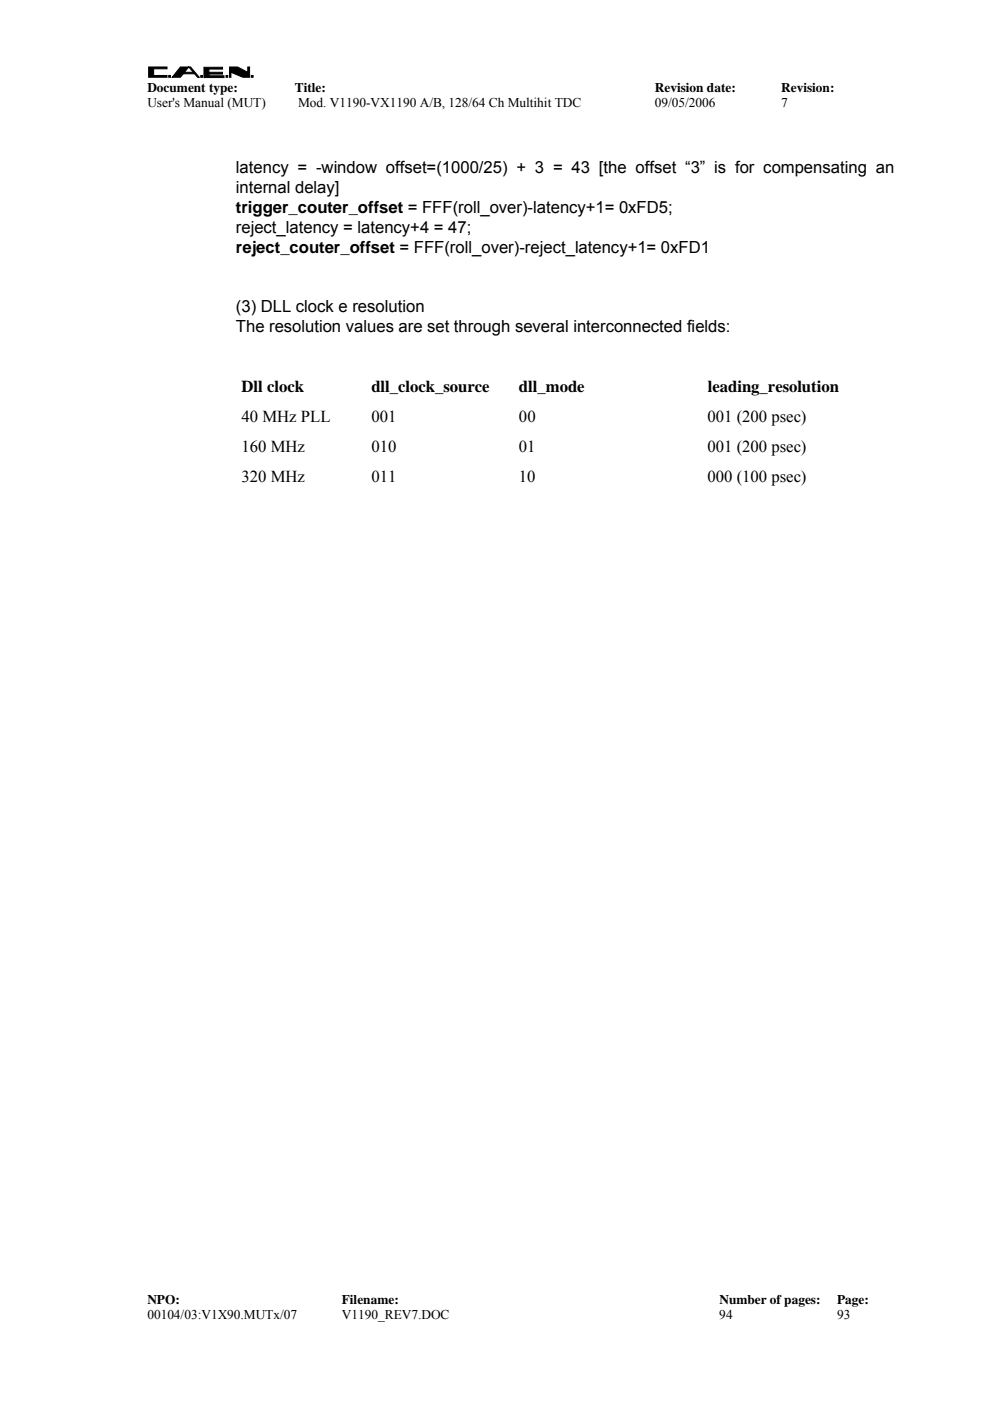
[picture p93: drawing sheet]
<svg xmlns="http://www.w3.org/2000/svg" width="210mm" height="297mm" viewBox="0 0 210 297" stroke-linecap="round" stroke-linejoin="round" font-family="sans-serif">
<defs><g id="words">
<g font-size="3.5">
<text x="50" y="36.6">latency = -window offset=(1000/25) + 3 = 43 [the offset “3” is for compensating an</text>
<text x="50" y="40.9">internal delay]</text>
<text x="50" y="45.1">trigger_couter_offset = FFF(roll_over)-latency+1= 0xFD5;</text>
<text x="50" y="49.3">reject_latency = latency+4 = 47;</text>
<text x="50" y="53.6">reject_couter_offset = FFF(roll_over)-reject_latency+1= 0xFD1</text>
<text x="50" y="66.3">(3) DLL clock e resolution</text>
<text x="50" y="70.5">The resolution values are set through several interconnected fields:</text>
<text x="51.2" y="83.2">Dll clock</text>
<text x="78.7" y="83.2">dll_clock_source</text>
<text x="110" y="83.2">dll_mode</text>
<text x="150.1" y="83.2">leading_resolution</text>
<text x="51.2" y="89.5">40 MHz PLL</text>
<text x="78.8" y="89.5">001</text>
<text x="110" y="89.5">00</text>
<text x="150" y="89.5">001 (200 psec)</text>
<text x="51.2" y="95.9">160 MHz</text>
<text x="78.7" y="95.9">010</text>
<text x="110" y="95.9">01</text>
<text x="150" y="95.9">001 (200 psec)</text>
<text x="51.2" y="102.2">320 MHz</text>
<text x="78.7" y="102.2">011</text>
<text x="110" y="102.2">10</text>
<text x="150" y="102.2">000 (100 psec)</text>
</g>
<g font-size="2.8">
<text x="31.2" y="19.6">Document type:</text>
<text x="31.2" y="22.7">User's Manual (MUT)</text>
<text x="62.5" y="19.6">Title:</text>
<text x="63.2" y="22.7">Mod. V1190-VX1190 A/B, 128/64 Ch Multihit TDC</text>
<text x="138.9" y="19.6">Revision date:</text>
<text x="138.9" y="22.7">09/05/2006</text>
<text x="165.6" y="22.7">7</text>
<text x="165.6" y="19.6">Revision:</text>
<text x="31.2" y="279.7">00104/03:V1X90.MUTx/07</text>
<text x="31.2" y="276.5">NPO:</text>
<text x="72.5" y="276.5">Filename:</text>
<text x="72.5" y="279.7">V1190_REV7.DOC</text>
<text x="152.5" y="279.7">94</text>
<text x="152.5" y="276.5">Number of pages:</text>
<text x="177.5" y="276.5">Page:</text>
<text x="177.5" y="279.7">93</text>
</g>
</g></defs>
<g fill="#000" stroke="#000" stroke-width=".21">
<path d="M31.5 14.2h3.9v.4h-2.8v1.4h2.8v.4h-3.9z" fill-rule="evenodd"/>
<path d="M35.8 16h.4v.4h-.4z" fill-rule="evenodd"/>
<path d="M38.2 14.2h2.2l1.8 2.2h-.3l-1.9-2.2-1.8 2.2h-1.7z" fill-rule="evenodd"/>
<path d="M38.3 15.3h2.8v.3h-2.8z" fill-rule="evenodd"/>
<path d="M42.6 16h.3v.4h-.3z" fill-rule="evenodd"/>
<path d="M43.2 14.3h4v.3h-2.9v.7h2.9v.4h-2.9v.4h3.2v.3h-4.3z" fill-rule="evenodd"/>
<path d="M47.9 16h.4v.4h-.4z" fill-rule="evenodd"/>
<path d="M48.7 14.2h1.7l2.1 1.1v-1.1h.4v2.2h-1.4l-2.5-1.1v1.1h-.3z" fill-rule="evenodd"/>
<path d="M53.3 16h.4v.4h-.4z" fill-rule="evenodd"/>
</g>
<use href="#words"/>
</svg>
